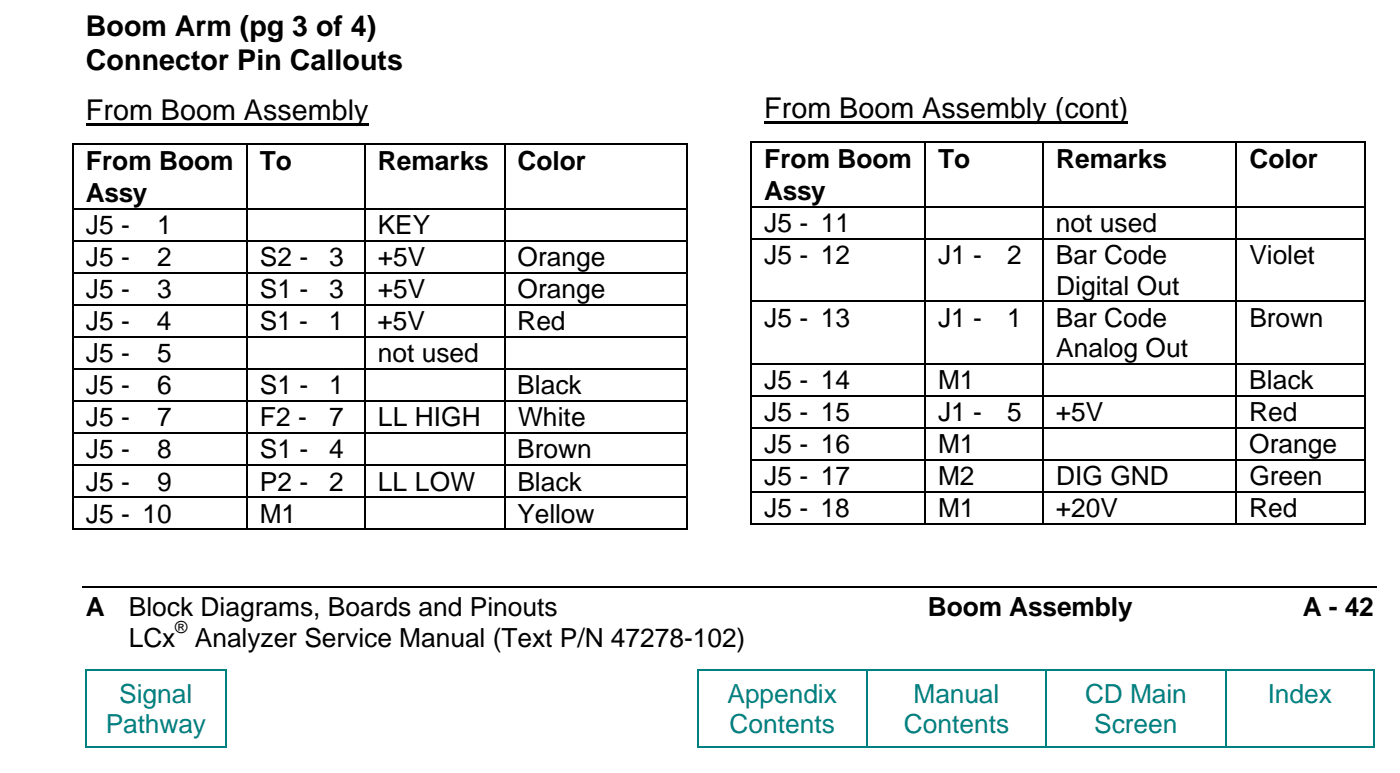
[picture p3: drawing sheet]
<svg xmlns="http://www.w3.org/2000/svg" width="207mm" height="114mm" viewBox="0 0 207 114" stroke-linecap="round" stroke-linejoin="round" font-family="sans-serif">
<defs><g id="words">
<g font-size="4.2">
<text x="12.7" y="5.4">Boom Arm (pg 3 of 4)</text>
<text x="12.7" y="10.4">Connector Pin Callouts</text>
<text x="12.7" y="17.7">From Boom Assembly</text>
<text x="113" y="17.5">From Boom Assembly (cont)</text>
</g>
<g font-size="3.9">
<text x="12.7" y="25.2">From Boom</text>
<text x="12.7" y="29.8">Assy</text>
<text x="38.5" y="25.2">To</text>
<text x="55.9" y="25.2">Remarks</text>
<text x="76.6" y="25.2">Color</text>
<text x="113" y="24.9">From Boom</text>
<text x="113" y="29.6">Assy</text>
<text x="138.8" y="24.9">To</text>
<text x="156.2" y="24.9">Remarks</text>
<text x="184.8" y="24.9">Color</text>
<text x="12.7" y="34.6">J5 -</text>
<text x="23.2" y="34.6">1</text>
<text x="55.9" y="34.6">KEY</text>
<text x="113" y="34.3">J5 - 11</text>
<text x="156.2" y="34.3">not used</text>
<text x="12.7" y="39.3">J5 -</text>
<text x="23.2" y="39.3">2</text>
<text x="38.4" y="39.3">S2 -</text>
<text x="48.7" y="39.3">3</text>
<text x="55.9" y="39.3">+5V</text>
<text x="76.5" y="39.3">Orange</text>
<text x="113" y="39.1">J5 - 12</text>
<text x="138.8" y="39.1">J1 -</text>
<text x="149" y="39.1">2</text>
<text x="156.2" y="39.1">Bar Code</text>
<text x="184.8" y="39.1">Violet</text>
<text x="12.7" y="44.1">J5 -</text>
<text x="23.2" y="44.1">3</text>
<text x="38.4" y="44.1">S1 -</text>
<text x="48.7" y="44.1">3</text>
<text x="55.9" y="44.1">+5V</text>
<text x="76.5" y="44.1">Orange</text>
<text x="156.2" y="43.6">Digital Out</text>
<text x="12.7" y="48.8">J5 -</text>
<text x="12.7" y="53.6">J5 -</text>
<text x="23.2" y="48.8">4</text>
<text x="23.2" y="53.6">5</text>
<text x="38.4" y="48.8">S1 -</text>
<text x="48.7" y="48.8">1</text>
<text x="55.9" y="48.8">+5V</text>
<text x="55.9" y="53.6">not used</text>
<text x="76.5" y="48.8">Red</text>
<text x="113" y="48.3">J5 - 13</text>
<text x="138.8" y="48.3">J1 -</text>
<text x="149" y="48.3">1</text>
<text x="156.2" y="48.3">Bar Code</text>
<text x="156.2" y="52.8">Analog Out</text>
<text x="184.8" y="48.3">Brown</text>
<text x="12.7" y="58.3">J5 -</text>
<text x="23.2" y="58.3">6</text>
<text x="38.4" y="58.3">S1 -</text>
<text x="48.7" y="58.3">1</text>
<text x="76.5" y="58.3">Black</text>
<text x="113" y="57.5">J5 - 14</text>
<text x="138.8" y="57.5">M1</text>
<text x="184.8" y="57.5">Black</text>
<text x="12.7" y="63">J5 -</text>
<text x="23.3" y="63">7</text>
<text x="38.5" y="63">F2 -</text>
<text x="48.7" y="63">7</text>
<text x="55.9" y="63">LL HIGH</text>
<text x="76.6" y="63">White</text>
<text x="113" y="62.3">J5 - 15</text>
<text x="138.8" y="62.3">J1 -</text>
<text x="149" y="62.3">5</text>
<text x="156.2" y="62.3">+5V</text>
<text x="184.8" y="62.3">Red</text>
<text x="12.7" y="67.8">J5 -</text>
<text x="23.2" y="67.8">8</text>
<text x="38.4" y="67.8">S1 -</text>
<text x="48.7" y="67.8">4</text>
<text x="76.5" y="67.8">Brown</text>
<text x="113" y="67">J5 - 16</text>
<text x="113" y="71.8">J5 - 17</text>
<text x="138.8" y="71.8">M2</text>
<text x="138.8" y="67">M1</text>
<text x="156.2" y="71.8">DIG GND</text>
<text x="184.8" y="67">Orange</text>
<text x="184.8" y="71.8">Green</text>
<text x="12.7" y="72.5">J5 -</text>
<text x="12.7" y="77.3">J5 - 10</text>
<text x="23.2" y="72.5">9</text>
<text x="38.4" y="72.5">P2 -</text>
<text x="38.4" y="77.3">M1</text>
<text x="48.7" y="72.5">2</text>
<text x="55.9" y="72.5">LL LOW</text>
<text x="76.5" y="72.5">Black</text>
<text x="76.6" y="77.3">Yellow</text>
<text x="113" y="76.5">J5 - 18</text>
<text x="138.7" y="76.5">M1</text>
<text x="156.2" y="76.5">+20V</text>
<text x="184.8" y="76.5">Red</text>
<text x="12.7" y="91.1">A</text>
<text x="19.1" y="91.1">Block Diagrams, Boards and Pinouts</text>
<text x="19.1" y="95.6">LCx</text>
<text x="28.8" y="95.6">Analyzer Service Manual (Text P/N 47278-102)</text>
<text x="137.3" y="91.1">Boom Assembly</text>
<text x="192.7" y="91.1">A - 42</text>
</g>
<g font-size="3.9" fill="#008080">
<text x="17.6" y="103.9">Signal</text>
<text x="107.6" y="103.9">Appendix</text>
<text x="135.1" y="103.9">Manual</text>
<text x="160.5" y="103.9">CD Main</text>
<text x="187.5" y="103.9">Index</text>
<text x="15.6" y="108.4">Pathway</text>
<text x="107.9" y="108.4">Contents</text>
<text x="133.7" y="108.4">Contents</text>
<text x="161.9" y="108.4">Screen</text>
</g>
<text font-size="2.5" x="25.9" y="93.6">®</text>
</g></defs>
<path d="M12.2 86.8h191.5" fill="none" stroke="#000" stroke-width=".25"/>
<g fill="#008080">
<path d="M12.6 98.9h.2v.3h-.2z" fill-rule="evenodd"/>
<path d="M12.6 98.9h.2v.3h-.2z" fill-rule="evenodd"/>
</g>
<path d="M12.8 99.1h20.4" fill="none" stroke="#008080" stroke-width=".25"/>
<g fill="#008080">
<path d="M33.2 98.9h.3v.3h-.3z" fill-rule="evenodd"/>
<path d="M33.2 98.9h.3v.3h-.3z" fill-rule="evenodd"/>
<path d="M103.1 98.9h.2v.3h-.2z" fill-rule="evenodd"/>
<path d="M103.1 98.9h.2v.3h-.2z" fill-rule="evenodd"/>
</g>
<path d="M103.3 99.1h24.8" fill="none" stroke="#008080" stroke-width=".25"/>
<path d="M128.1 98.9h.2v.3h-.2z" fill-rule="evenodd" fill="#008080"/>
<path d="M128.3 99.1h26.3" fill="none" stroke="#008080" stroke-width=".25"/>
<path d="M154.6 98.9h.3v.3h-.3z" fill-rule="evenodd" fill="#008080"/>
<path d="M154.9 99.1h26.3" fill="none" stroke="#008080" stroke-width=".25"/>
<path d="M181.2 98.9h.3v.3h-.3z" fill-rule="evenodd" fill="#008080"/>
<path d="M181.5 99.1h21.5" fill="none" stroke="#008080" stroke-width=".25"/>
<g fill="#008080">
<path d="M203 98.9h.3v.3h-.3z" fill-rule="evenodd"/>
<path d="M203 98.9h.3v.3h-.3z" fill-rule="evenodd"/>
</g>
<path d="M12.7 99.2v11.1" fill="none" stroke="#008080" stroke-width=".25"/>
<g fill="#008080">
<path d="M12.6 110.3h.2v.2h-.2z" fill-rule="evenodd"/>
<path d="M12.6 110.3h.2v.2h-.2z" fill-rule="evenodd"/>
</g>
<path d="M33.4 99.2v11.1M12.8 110.4h20.4" fill="none" stroke="#008080" stroke-width=".25"/>
<g fill="#008080">
<path d="M33.2 110.3h.3v.2h-.3z" fill-rule="evenodd"/>
<path d="M33.2 110.3h.3v.2h-.3z" fill-rule="evenodd"/>
</g>
<path d="M103.2 99.2v11.1" fill="none" stroke="#008080" stroke-width=".25"/>
<g fill="#008080">
<path d="M103.1 110.3h.2v.2h-.2z" fill-rule="evenodd"/>
<path d="M103.1 110.3h.2v.2h-.2z" fill-rule="evenodd"/>
</g>
<path d="M128.2 99.2v11.1M103.3 110.4h24.8" fill="none" stroke="#008080" stroke-width=".25"/>
<path d="M128.1 110.3h.2v.2h-.2z" fill-rule="evenodd" fill="#008080"/>
<path d="M154.7 99.2v11.1M128.3 110.4h26.3" fill="none" stroke="#008080" stroke-width=".25"/>
<path d="M154.6 110.3h.3v.2h-.3z" fill-rule="evenodd" fill="#008080"/>
<path d="M181.3 99.2v11.1M154.9 110.4h26.3" fill="none" stroke="#008080" stroke-width=".25"/>
<path d="M181.2 110.3h.3v.2h-.3z" fill-rule="evenodd" fill="#008080"/>
<path d="M203.2 99.2v11.1M181.5 110.4h21.5" fill="none" stroke="#008080" stroke-width=".25"/>
<g fill="#008080">
<path d="M203 110.3h.3v.2h-.3z" fill-rule="evenodd"/>
<path d="M203 110.3h.3v.2h-.3z" fill-rule="evenodd"/>
</g>
<path d="M12.7 18.4h41.8M113 18.1h53.8" fill="none" stroke="#000" stroke-width=".3"/>
<g fill="#000">
<path d="M10.7 21.1h.2v.3h-.2z" fill-rule="evenodd"/>
<path d="M10.7 21.1h.2v.3h-.2z" fill-rule="evenodd"/>
<path d="M10.7 30.7h.2v.3h-.2z" fill-rule="evenodd"/>
<path d="M10.7 35.4h.2v.3h-.2z" fill-rule="evenodd"/>
<path d="M36.4 21.1h.3v.3h-.3z" fill-rule="evenodd"/>
<path d="M36.4 30.7h.3v.3h-.3z" fill-rule="evenodd"/>
<path d="M36.4 35.4h.3v.3h-.3z" fill-rule="evenodd"/>
<path d="M53.9 21.1h.2v.3h-.2z" fill-rule="evenodd"/>
<path d="M53.9 30.7h.2v.3h-.2z" fill-rule="evenodd"/>
<path d="M53.9 35.4h.2v.3h-.2z" fill-rule="evenodd"/>
<path d="M74.5 21.1h.3v.3h-.3z" fill-rule="evenodd"/>
<path d="M74.5 30.7h.3v.3h-.3z" fill-rule="evenodd"/>
<path d="M74.5 35.4h.3v.3h-.3z" fill-rule="evenodd"/>
<path d="M101.5 21.1h.2v.3h-.2z" fill-rule="evenodd"/>
<path d="M101.5 21.1h.2v.3h-.2z" fill-rule="evenodd"/>
<path d="M101.5 30.7h.2v.3h-.2z" fill-rule="evenodd"/>
<path d="M101.5 35.4h.2v.3h-.2z" fill-rule="evenodd"/>
<path d="M111 20.9h.3v.2h-.3z" fill-rule="evenodd"/>
<path d="M111 20.9h.3v.2h-.3z" fill-rule="evenodd"/>
<path d="M111 30.5h.3v.2h-.3z" fill-rule="evenodd"/>
<path d="M111 35.2h.3v.2h-.3z" fill-rule="evenodd"/>
<path d="M136.8 20.9h.2v.2h-.2z" fill-rule="evenodd"/>
<path d="M136.8 30.5h.2v.2h-.2z" fill-rule="evenodd"/>
<path d="M136.8 35.2h.2v.2h-.2z" fill-rule="evenodd"/>
<path d="M154.2 20.9h.2v.2h-.2z" fill-rule="evenodd"/>
<path d="M154.2 30.5h.2v.2h-.2z" fill-rule="evenodd"/>
<path d="M154.2 35.2h.2v.2h-.2z" fill-rule="evenodd"/>
<path d="M182.8 20.9h.2v.2h-.2z" fill-rule="evenodd"/>
<path d="M182.8 30.5h.2v.2h-.2z" fill-rule="evenodd"/>
<path d="M182.8 35.2h.2v.2h-.2z" fill-rule="evenodd"/>
<path d="M201.8 20.9h.3v.2h-.3z" fill-rule="evenodd"/>
<path d="M201.8 20.9h.3v.2h-.3z" fill-rule="evenodd"/>
<path d="M201.8 30.5h.3v.2h-.3z" fill-rule="evenodd"/>
<path d="M201.8 35.2h.3v.2h-.3z" fill-rule="evenodd"/>
<path d="M10.7 40.2h.2v.2h-.2z" fill-rule="evenodd"/>
<path d="M10.7 44.9h.2v.3h-.2z" fill-rule="evenodd"/>
<path d="M10.7 49.7h.2v.2h-.2z" fill-rule="evenodd"/>
<path d="M10.7 54.4h.2v.3h-.2z" fill-rule="evenodd"/>
<path d="M10.7 59.2h.2v.2h-.2z" fill-rule="evenodd"/>
<path d="M36.4 40.2h.3v.2h-.3z" fill-rule="evenodd"/>
<path d="M36.4 44.9h.3v.3h-.3z" fill-rule="evenodd"/>
<path d="M36.4 49.7h.3v.2h-.3z" fill-rule="evenodd"/>
<path d="M36.4 54.4h.3v.3h-.3z" fill-rule="evenodd"/>
<path d="M36.4 59.2h.3v.2h-.3z" fill-rule="evenodd"/>
<path d="M53.9 40.2h.2v.2h-.2z" fill-rule="evenodd"/>
<path d="M53.9 44.9h.2v.3h-.2z" fill-rule="evenodd"/>
<path d="M53.9 49.7h.2v.2h-.2z" fill-rule="evenodd"/>
<path d="M53.9 54.4h.2v.3h-.2z" fill-rule="evenodd"/>
<path d="M53.9 59.2h.2v.2h-.2z" fill-rule="evenodd"/>
<path d="M74.5 40.2h.3v.2h-.3z" fill-rule="evenodd"/>
<path d="M74.5 44.9h.3v.3h-.3z" fill-rule="evenodd"/>
<path d="M74.5 49.7h.3v.2h-.3z" fill-rule="evenodd"/>
<path d="M74.5 54.4h.3v.3h-.3z" fill-rule="evenodd"/>
<path d="M74.5 59.2h.3v.2h-.3z" fill-rule="evenodd"/>
<path d="M101.5 40.2h.2v.2h-.2z" fill-rule="evenodd"/>
<path d="M101.5 44.9h.2v.3h-.2z" fill-rule="evenodd"/>
<path d="M101.5 49.7h.2v.2h-.2z" fill-rule="evenodd"/>
<path d="M101.5 54.4h.2v.3h-.2z" fill-rule="evenodd"/>
<path d="M101.5 59.2h.2v.2h-.2z" fill-rule="evenodd"/>
<path d="M111 44.4h.3v.3h-.3z" fill-rule="evenodd"/>
<path d="M111 53.7h.3v.2h-.3z" fill-rule="evenodd"/>
<path d="M111 58.4h.3v.2h-.3z" fill-rule="evenodd"/>
<path d="M136.8 44.4h.2v.3h-.2z" fill-rule="evenodd"/>
<path d="M136.8 53.7h.2v.2h-.2z" fill-rule="evenodd"/>
<path d="M136.8 58.4h.2v.2h-.2z" fill-rule="evenodd"/>
<path d="M154.2 44.4h.2v.3h-.2z" fill-rule="evenodd"/>
<path d="M154.2 53.7h.2v.2h-.2z" fill-rule="evenodd"/>
<path d="M154.2 58.4h.2v.2h-.2z" fill-rule="evenodd"/>
<path d="M182.8 44.4h.2v.3h-.2z" fill-rule="evenodd"/>
<path d="M182.8 53.7h.2v.2h-.2z" fill-rule="evenodd"/>
<path d="M182.8 58.4h.2v.2h-.2z" fill-rule="evenodd"/>
<path d="M201.8 44.4h.3v.3h-.3z" fill-rule="evenodd"/>
<path d="M201.8 53.7h.3v.2h-.3z" fill-rule="evenodd"/>
<path d="M201.8 58.4h.3v.2h-.3z" fill-rule="evenodd"/>
<path d="M10.7 63.9h.2v.2h-.2z" fill-rule="evenodd"/>
<path d="M10.7 68.6h.2v.3h-.2z" fill-rule="evenodd"/>
<path d="M10.7 73.4h.2v.2h-.2z" fill-rule="evenodd"/>
<path d="M10.7 78.1h.2v.3h-.2z" fill-rule="evenodd"/>
<path d="M10.7 78.1h.2v.3h-.2z" fill-rule="evenodd"/>
<path d="M36.4 63.9h.3v.2h-.3z" fill-rule="evenodd"/>
<path d="M36.4 68.6h.3v.3h-.3z" fill-rule="evenodd"/>
<path d="M36.4 73.4h.3v.2h-.3z" fill-rule="evenodd"/>
<path d="M36.4 78.1h.3v.3h-.3z" fill-rule="evenodd"/>
<path d="M53.9 63.9h.2v.2h-.2z" fill-rule="evenodd"/>
<path d="M53.9 68.6h.2v.3h-.2z" fill-rule="evenodd"/>
<path d="M53.9 73.4h.2v.2h-.2z" fill-rule="evenodd"/>
<path d="M53.9 78.1h.2v.3h-.2z" fill-rule="evenodd"/>
<path d="M74.5 63.9h.3v.2h-.3z" fill-rule="evenodd"/>
<path d="M74.5 68.6h.3v.3h-.3z" fill-rule="evenodd"/>
<path d="M74.5 73.4h.3v.2h-.3z" fill-rule="evenodd"/>
<path d="M74.5 78.1h.3v.3h-.3z" fill-rule="evenodd"/>
<path d="M101.5 63.9h.2v.2h-.2z" fill-rule="evenodd"/>
<path d="M101.5 68.6h.2v.3h-.2z" fill-rule="evenodd"/>
<path d="M101.5 73.4h.2v.2h-.2z" fill-rule="evenodd"/>
<path d="M101.5 78.1h.2v.3h-.2z" fill-rule="evenodd"/>
<path d="M101.5 78.1h.2v.3h-.2z" fill-rule="evenodd"/>
<path d="M111 63.1h.3v.3h-.3z" fill-rule="evenodd"/>
<path d="M111 67.9h.3v.2h-.3z" fill-rule="evenodd"/>
<path d="M111 72.6h.3v.3h-.3z" fill-rule="evenodd"/>
<path d="M111 77.4h.3v.2h-.3z" fill-rule="evenodd"/>
<path d="M111 77.4h.3v.2h-.3z" fill-rule="evenodd"/>
<path d="M136.8 63.1h.2v.3h-.2z" fill-rule="evenodd"/>
<path d="M136.8 67.9h.2v.2h-.2z" fill-rule="evenodd"/>
<path d="M136.8 72.6h.2v.3h-.2z" fill-rule="evenodd"/>
<path d="M136.8 77.4h.2v.2h-.2z" fill-rule="evenodd"/>
<path d="M154.2 63.1h.2v.3h-.2z" fill-rule="evenodd"/>
<path d="M154.2 67.9h.2v.2h-.2z" fill-rule="evenodd"/>
<path d="M154.2 72.6h.2v.3h-.2z" fill-rule="evenodd"/>
<path d="M154.2 77.4h.2v.2h-.2z" fill-rule="evenodd"/>
<path d="M182.8 63.1h.2v.3h-.2z" fill-rule="evenodd"/>
<path d="M182.8 67.9h.2v.2h-.2z" fill-rule="evenodd"/>
<path d="M182.8 72.6h.2v.3h-.2z" fill-rule="evenodd"/>
<path d="M182.8 77.4h.2v.2h-.2z" fill-rule="evenodd"/>
<path d="M201.8 63.1h.3v.3h-.3z" fill-rule="evenodd"/>
<path d="M201.8 67.9h.3v.2h-.3z" fill-rule="evenodd"/>
<path d="M201.8 72.6h.3v.3h-.3z" fill-rule="evenodd"/>
<path d="M201.8 77.4h.3v.2h-.3z" fill-rule="evenodd"/>
<path d="M201.8 77.4h.3v.2h-.3z" fill-rule="evenodd"/>
</g>
<g fill="none" stroke="#000" stroke-width=".25">
<path d="M10.8 21.4v9.3M10.8 31v4.4M10.8 35.7v4.5M10.9 21.3h25.5M10.9 30.8h25.5M10.9 35.6h25.5M36.5 21.4v9.3M36.5 31v4.4M36.5 35.7v4.5M36.7 21.3h17.2M36.7 30.8h17.2M36.7 35.6h17.2"/>
<path d="M54 21.4v9.3M54 31v4.4M54 35.7v4.5M54.1 21.3h20.4M54.1 30.8h20.4M54.1 35.6h20.4M74.6 21.4v9.3M74.6 31v4.4M74.6 35.7v4.5M74.8 21.3h26.7M74.8 30.8h26.7M74.8 35.6h26.7"/>
<path d="M101.6 21.4v9.3M101.6 31v4.4M101.6 35.7v4.5M111.1 21.1v9.4M111.1 30.7v4.5M111.1 35.4v9M111.3 21h25.5M111.3 30.6h25.5M111.3 35.3h25.5M136.9 21.1v9.4M136.9 30.7v4.5M136.9 35.4v9"/>
<path d="M137 21h17.2M137 30.6h17.2M137 35.3h17.2M154.3 21.1v9.4M154.3 30.7v4.5M154.3 35.4v9M154.4 21h28.4M154.4 30.6h28.4M154.4 35.3h28.4M182.9 21.1v9.4M182.9 30.7v4.5M182.9 35.4v9"/>
<path d="M183 21h18.8M183 30.6h18.8M183 35.3h18.8M201.9 21.1v9.4M201.9 30.7v4.5M201.9 35.4v9M10.8 40.4v4.5M10.8 45.2v4.5M10.8 49.9v4.5M10.8 54.7v4.5M10.8 59.4v4.5M10.9 40.3h25.5"/>
<path d="M10.9 45.1h25.5M10.9 49.8h25.5M10.9 54.5h25.5M10.9 59.3h25.5M36.5 40.4v4.5M36.5 45.2v4.5M36.5 49.9v4.5M36.5 54.7v4.5M36.5 59.4v4.5M36.7 40.3h17.2M36.7 45.1h17.2M36.7 49.8h17.2"/>
<path d="M36.7 54.5h17.2M36.7 59.3h17.2M54 40.4v4.5M54 45.2v4.5M54 49.9v4.5M54 54.7v4.5M54 59.4v4.5M54.1 40.3h20.4M54.1 45.1h20.4M54.1 49.8h20.4M54.1 54.5h20.4M54.1 59.3h20.4"/>
<path d="M74.6 40.4v4.5M74.6 45.2v4.5M74.6 49.9v4.5M74.6 54.7v4.5M74.6 59.4v4.5M74.8 40.3h26.7M74.8 45.1h26.7M74.8 49.8h26.7M74.8 54.5h26.7M74.8 59.3h26.7M101.6 40.4v4.5M101.6 45.2v4.5"/>
<path d="M101.6 49.9v4.5M101.6 54.7v4.5M101.6 59.4v4.5M111.1 44.7v9M111.1 53.9v4.5M111.1 58.6v4.5M111.3 44.5h25.5M111.3 53.8h25.5M111.3 58.5h25.5M136.9 44.7v9M136.9 53.9v4.5M136.9 58.6v4.5"/>
<path d="M137 44.5h17.2M137 53.8h17.2M137 58.5h17.2M154.3 44.7v9M154.3 53.9v4.5M154.3 58.6v4.5M154.4 44.5h28.4M154.4 53.8h28.4M154.4 58.5h28.4M182.9 44.7v9M182.9 53.9v4.5M182.9 58.6v4.5"/>
<path d="M183 44.5h18.8M183 53.8h18.8M183 58.5h18.8M201.9 44.7v9M201.9 53.9v4.5M201.9 58.6v4.5M10.8 64.1v4.5M10.8 68.9v4.5M10.8 73.6v4.5M10.9 64h25.5M10.9 68.8h25.5M10.9 73.5h25.5"/>
<path d="M10.9 78.2h25.5M36.5 64.1v4.5M36.5 68.9v4.5M36.5 73.6v4.5M36.7 64h17.2M36.7 68.8h17.2M36.7 73.5h17.2M36.7 78.2h17.2M54 64.1v4.5M54 68.9v4.5M54 73.6v4.5M54.1 64h20.4"/>
<path d="M54.1 68.8h20.4M54.1 73.5h20.4M54.1 78.2h20.4M74.6 64.1v4.5M74.6 68.9v4.5M74.6 73.6v4.5M74.8 64h26.7M74.8 68.8h26.7M74.8 73.5h26.7M74.8 78.2h26.7M101.6 64.1v4.5M101.6 68.9v4.5"/>
<path d="M101.6 73.6v4.5M111.1 63.4v4.5M111.1 68.1v4.5M111.1 72.9v4.5M111.3 63.3h25.5M111.3 68h25.5M111.3 72.7h25.5M111.3 77.5h25.5M136.9 63.4v4.5M136.9 68.1v4.5M136.9 72.9v4.5M137 63.3h17.2"/>
<path d="M137 68h17.2M137 72.7h17.2M137 77.5h17.2M154.3 63.4v4.5M154.3 68.1v4.5M154.3 72.9v4.5M154.4 63.3h28.4M154.4 68h28.4M154.4 72.7h28.4M154.4 77.5h28.4M182.9 63.4v4.5M182.9 68.1v4.5"/>
<path d="M182.9 72.9v4.5M183 63.3h18.8M183 68h18.8M183 72.7h18.8M183 77.5h18.8M201.9 63.4v4.5M201.9 68.1v4.5M201.9 72.9v4.5"/>
</g>
<use href="#words"/>
</svg>
